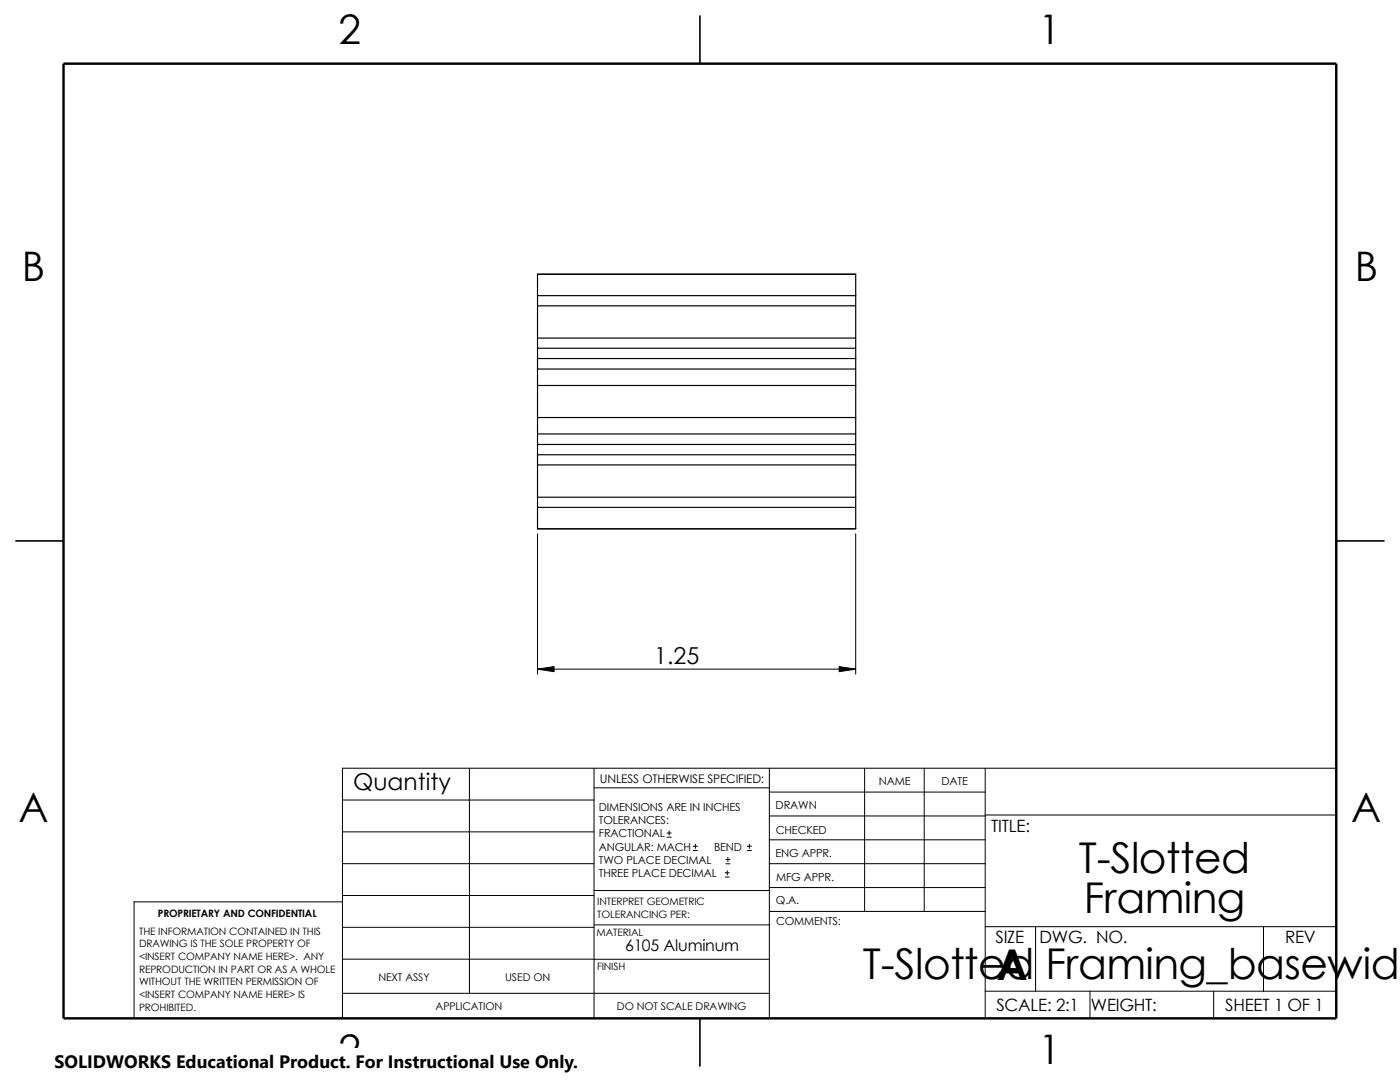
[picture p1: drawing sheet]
<svg xmlns="http://www.w3.org/2000/svg" width="279mm" height="216mm" viewBox="0 0 279 216" stroke-linecap="round" stroke-linejoin="round" font-family="sans-serif">
<defs><g id="words">
<g font-size="8.5">
<text x="215.3" y="174.1">T-Slotted</text>
<text x="216.3" y="182.2">Framing</text>
<text x="172.2" y="195.3">T-Slotted Framing_basewid</text>
<text x="198.9" y="195.5">A</text>
</g>
<g font-size="8.1">
<text x="67.6" y="8.8">2</text>
<text x="207.3" y="8.8">1</text>
<text x="4.4" y="56.1">B</text>
<text x="270.4" y="56.1">B</text>
<text x="3.7" y="164.1">A</text>
<text x="269.7" y="164.1">A</text>
<text x="67.6" y="212.3">2</text>
<text x="207.3" y="212.3">1</text>
</g>
<g font-size="4.7">
<text x="130.6" y="132.5">1.25</text>
<text x="70.5" y="157.7">Quantity</text>
</g>
<text font-size="3.6" x="10.9" y="213">SOLIDWORKS Educational Product. For Instructional Use Only.</text>
<g font-size="3.4">
<text x="197.8" y="166">TITLE:</text>
<text x="198.7" y="188.1">SIZE</text>
<text x="207.5" y="188.1">DWG. NO.</text>
<text x="256.5" y="188.2">REV</text>
<text x="198.8" y="201.7">SCALE: 2:1</text>
<text x="217.7" y="201.7">WEIGHT:</text>
<text x="244.5" y="201.7">SHEET 1 OF 1</text>
</g>
<text font-size="3.2" x="124.8" y="189.8">6105 Aluminum</text>
<text font-size="2.4" x="119.7" y="156.2">UNLESS OTHERWISE SPECIFIED:</text>
<g font-size="2.2">
<text x="119.5" y="161.8">DIMENSIONS ARE IN INCHES</text>
<text x="154.8" y="161.5">DRAWN</text>
<text x="175.4" y="156.7">NAME</text>
<text x="187.9" y="156.7">DATE</text>
<text x="119.5" y="164.4">TOLERANCES:</text>
<text x="119.5" y="167.1">FRACTIONAL</text>
<text x="154.8" y="166.3">CHECKED</text>
<text x="119.5" y="172.4">TWO PLACE DECIMAL</text>
<text x="119.5" y="169.7">ANGULAR: MACH</text>
<text x="142.5" y="169.7">BEND</text>
<text x="154.8" y="171">ENG APPR.</text>
<text x="119.5" y="175">THREE PLACE DECIMAL</text>
<text x="154.9" y="175.7">MFG APPR.</text>
<text x="154.9" y="180.4">Q.A.</text>
<text x="154.9" y="184.7">COMMENTS:</text>
</g>
<g font-size="2.1">
<text x="75.5" y="195.7">NEXT ASSY</text>
<text x="100.8" y="195.7">USED ON</text>
<text x="86.9" y="201.6">APPLICATION</text>
<text x="123.1" y="201.6">DO NOT SCALE DRAWING</text>
</g>
<g font-size="2">
<text x="31.5" y="182.9">PROPRIETARY AND CONFIDENTIAL</text>
<text x="119.2" y="183.1">TOLERANCING PER:</text>
<text x="119.2" y="180.6">INTERPRET GEOMETRIC</text>
<text x="27.7" y="186.5">THE INFORMATION CONTAINED IN THIS</text>
<text x="27.7" y="189.1">DRAWING IS THE SOLE PROPERTY OF</text>
<text x="27.7" y="191.6">&lt;INSERT COMPANY NAME HERE&gt;. ANY</text>
<text x="119.1" y="186.7">MATERIAL</text>
<text x="27.7" y="194.1">REPRODUCTION IN PART OR AS A WHOLE</text>
<text x="27.7" y="196.6">WITHOUT THE WRITTEN PERMISSION OF</text>
<text x="119.1" y="193.5">FINISH</text>
<text x="27.7" y="199.2">&lt;INSERT COMPANY NAME HERE&gt; IS</text>
<text x="27.7" y="201.7">PROHIBITED.</text>
</g>
</g></defs>
<g fill="none" stroke="#000" stroke-width=".2">
<path d="M107.3 106.5v28M170.8 106.5v28M107.3 133.5h63.5M68.3 159.6h50.3M93.7 153.3v44.9M118.6 157.2h34.9M118.6 153.3v49.9M153.5 158.1h43.1M153.5 153.3v49.9M172.6 153.3v28.6M184.4 153.3v28.6M196.6 153.3v49.9"/>
<path d="M266.7 153.3h-198.4v49.9M68.3 180h-41.5v23.2M68.3 172.3h50.3M68.3 166h50.3M68.3 178.7h50.3M118.6 177.7h35M133.1 167h.9M133.1 166.2h.9M133.5 165.8v.8M138.3 169.7h.9M138.3 168.9h.9M138.8 168.4v.9"/>
<path d="M144.7 175h.8M144.7 174.2h.8M144.9 172.4h.8M144.9 171.5h.8M145.1 173.8v.8M145.3 171.1v.8M149.1 169.7h.9M149.1 168.9h.9M149.5 168.4v.9M153.5 162.8h43.1M153.5 167.6h43.1M153.5 177.1h43.1"/>
<path d="M153.5 172.3h43.1M196.6 162.6h70.1M68.3 191.4h85.2M68.3 198.2h85.2M68.3 185h50.3M118.6 184.6h35M153.6 181.9h43M196.6 184.9h70.1M196.6 197.8h70.1M206.7 184.9v12.9M217.5 197.8v5.4M242.2 197.8v5.4"/>
<path d="M252.2 184.9v12.9"/>
</g>
<g fill="none" stroke="#000" stroke-width=".23">
<path d="M139.7 3.2v9.5M107.3 59v2h63.5v-2M107.3 59v-4.3h63.5v4.3M107.3 59h63.5M107.3 71.5v2.1h63.5v-2.1M107.3 67.5v2h63.5v-2M107.3 71.5h63.5M107.3 67.5h63.5M107.3 61v6.5M107.3 69.5v2M107.3 73.6v13M107.3 76.9h63.5"/>
<path d="M170.8 61v6.5M170.8 69.5v2M170.8 73.6v13M107.3 88.7v2h63.5v-2M107.3 86.6v2.1M107.3 99.2v2M107.3 90.7v2.1M107.3 92.8v6.4M107.3 88.7h63.5M107.3 86.6h63.5M107.3 99.2h63.5M107.3 92.8h63.5"/>
<path d="M107.3 83.3h63.5M170.8 86.6v2.1M170.8 99.2v2M170.8 90.7v2.1M170.8 92.8v6.4M3.2 107.9h9.5M107.3 101.2v4.3h63.5v-4.3M107.3 101.2h63.5M266.7 107.9h9.5M139.7 203.2v9.5"/>
</g>
<path d="M12.7 12.7h254v190.5h-254z" fill="none" stroke="#000" stroke-width=".49"/>
<g fill="#000" stroke="#000" stroke-width=".2">
<path d="M107.3 133.5l3.3-.5v1z" fill-rule="evenodd"/>
<path d="M167.5 133l3.3 .5-3.3 .5z" fill-rule="evenodd"/>
</g>
<path d="M10.9 209.2h104.7v6.7h-104.7z" fill="#fff"/>
<use href="#words"/>
</svg>
